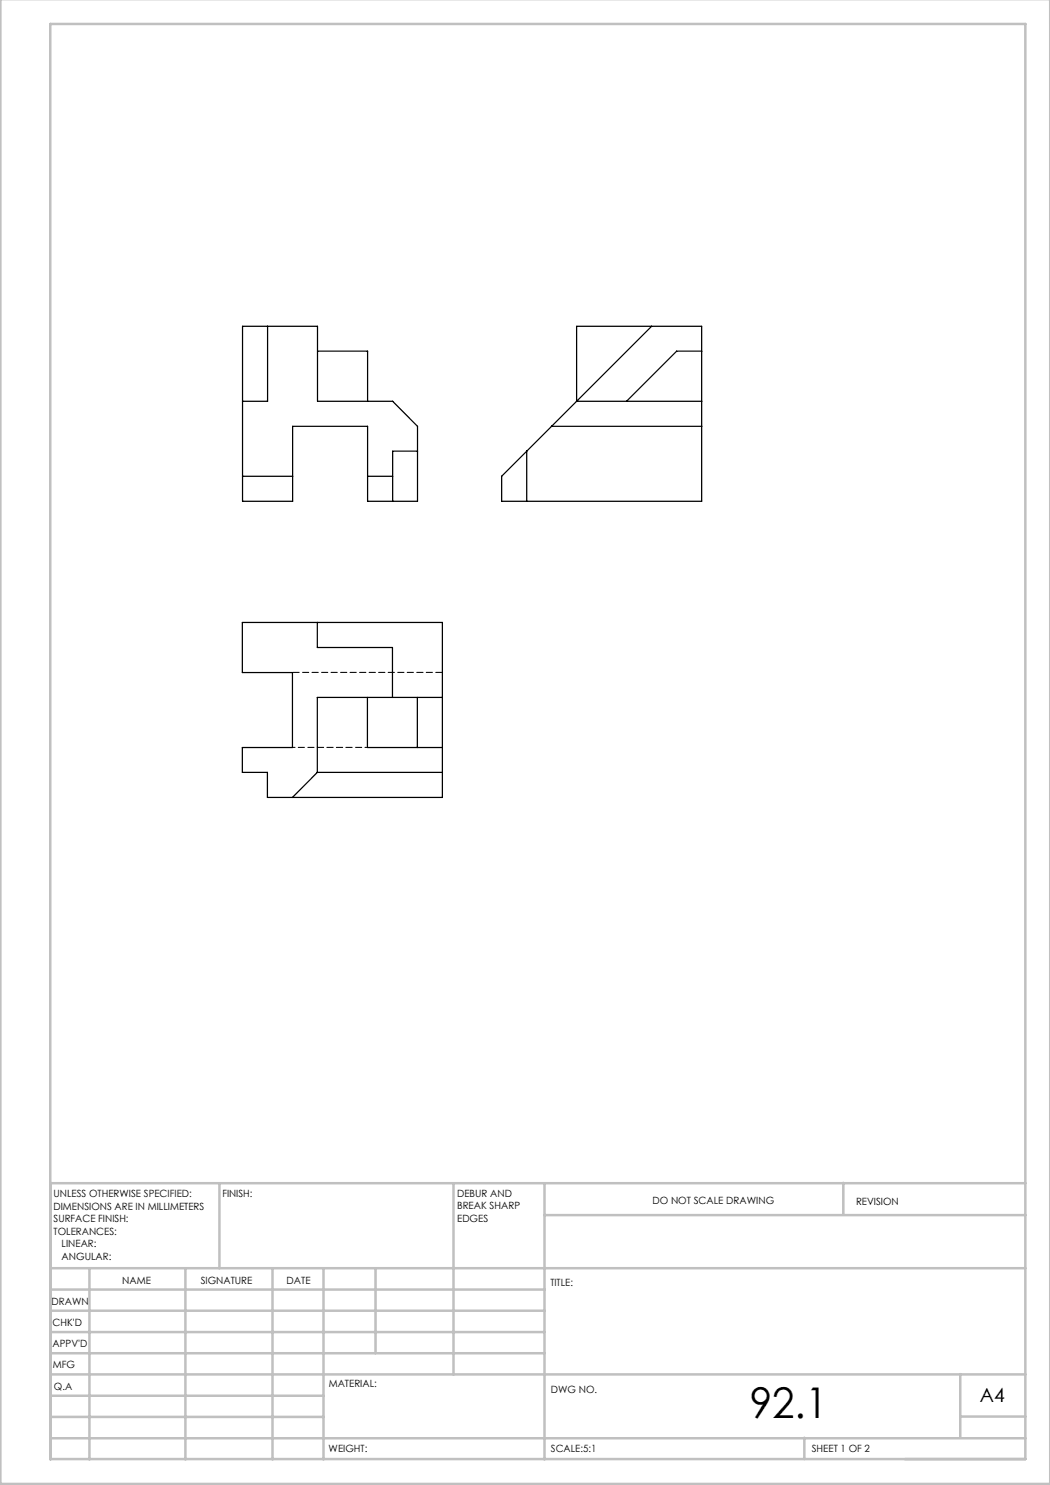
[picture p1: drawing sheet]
<svg xmlns="http://www.w3.org/2000/svg" width="210mm" height="297mm" viewBox="0 0 210 297" stroke-linecap="round" stroke-linejoin="round" font-family="sans-serif">
<defs><g id="words">
<text font-size="8.5" x="149.9" y="283.5">92.1</text>
<text font-size="3.9" x="196" y="280.4">A4</text>
<g font-size="2">
<text x="10.7" y="239.5">UNLESS OTHERWISE SPECIFIED:</text>
<text x="44.5" y="239.5">FINISH:</text>
<text x="91.4" y="239.4">DEBUR AND</text>
<text x="10.7" y="242">DIMENSIONS ARE IN MILLIMETERS</text>
<text x="10.7" y="244.5">SURFACE FINISH:</text>
<text x="91.4" y="241.9">BREAK SHARP</text>
<text x="91.4" y="244.4">EDGES</text>
<text x="130.5" y="240.8">DO NOT SCALE DRAWING</text>
<text x="171.2" y="241">REVISION</text>
<text x="10.7" y="247">TOLERANCES:</text>
<text x="12.3" y="249.5">LINEAR:</text>
<text x="12.3" y="252">ANGULAR:</text>
<text x="24.4" y="256.9">NAME</text>
<text x="40.1" y="256.8">SIGNATURE</text>
<text x="57.3" y="256.8">DATE</text>
<text x="110.1" y="257.1">TITLE:</text>
<text x="10.3" y="260.9">DRAWN</text>
<text x="10.5" y="269.3">APPV'D</text>
<text x="10.5" y="265.2">CHK'D</text>
<text x="10.6" y="273.6">MFG</text>
<text x="10.8" y="278">Q.A</text>
<text x="65.8" y="277.4">MATERIAL:</text>
<text x="110.2" y="278.5">DWG NO.</text>
<text x="65.7" y="290.4">WEIGHT:</text>
<text x="110.2" y="290.5">SCALE:5:1</text>
<text x="162.4" y="290.4">SHEET 1 OF 2</text>
</g>
</g></defs>
<g fill="none" stroke="#c0c0c0" stroke-width=".5">
<path d="M.1 -.1v296.9h209.9v-296.9M10.1 4.8h195v287h-195zM43.9 236.6v17M90.7 236.6v38.3M108.9 236.6v55.3M168.7 236.6v6.3M205.1 236.6h-195v55.3M10.1 253.6h195M10.1 257.9h98.8M17.9 253.6v38.3M37.1 253.6v38.3M54.5 253.6v38.3"/>
<path d="M64.7 253.6v38.3M75.1 253.6v17M108.9 243h96.2M10.1 270.6h98.8M10.1 266.4h98.8M10.1 262.1h98.8M10.1 279.1h54.6M10.1 274.9h195M192.1 274.8v12.7M10.1 287.7h195M10.1 283.4h54.6M160.9 287.5v4.3"/>
<path d="M192.1 283.3h13"/>
</g>
<g fill="none" stroke="#000" stroke-width=".25">
<path d="M48.5 65.3h15v15h15l5 5v15h-10v-15h-15v15h-10zM53.5 65.3v15h-5M63.5 70.2h10v10.1M130.3 65.3l-30 29.9v5.1h40v-35h-25v15h25M140.3 70.2h-5l-10 10.1M48.5 95.2h10M73.5 95.2h5M83.5 90.2h-5v10.1M105.3 90.2v10.1M110.3 85.3h30M48.5 124.5h40v35h-35v-5h-5v-5h10v-15h-10zM63.5 124.5v5h15v10"/>
<path d="M73.5 139.5v10h15M83.5 139.5v10M88.5 139.5h-25v15M63.5 154.5h25M63.5 154.5l-5 5"/>
</g>
<path d="M73.5 149.5h-15" fill="none" stroke="#000" stroke-width=".2" stroke-dasharray="1.3 .6" stroke-dashoffset=".8"/>
<path d="M88.5 134.5h-30" fill="none" stroke="#000" stroke-width=".2" stroke-dasharray="1.3 .6" stroke-dashoffset="-.1"/>
<use href="#words"/>
</svg>
